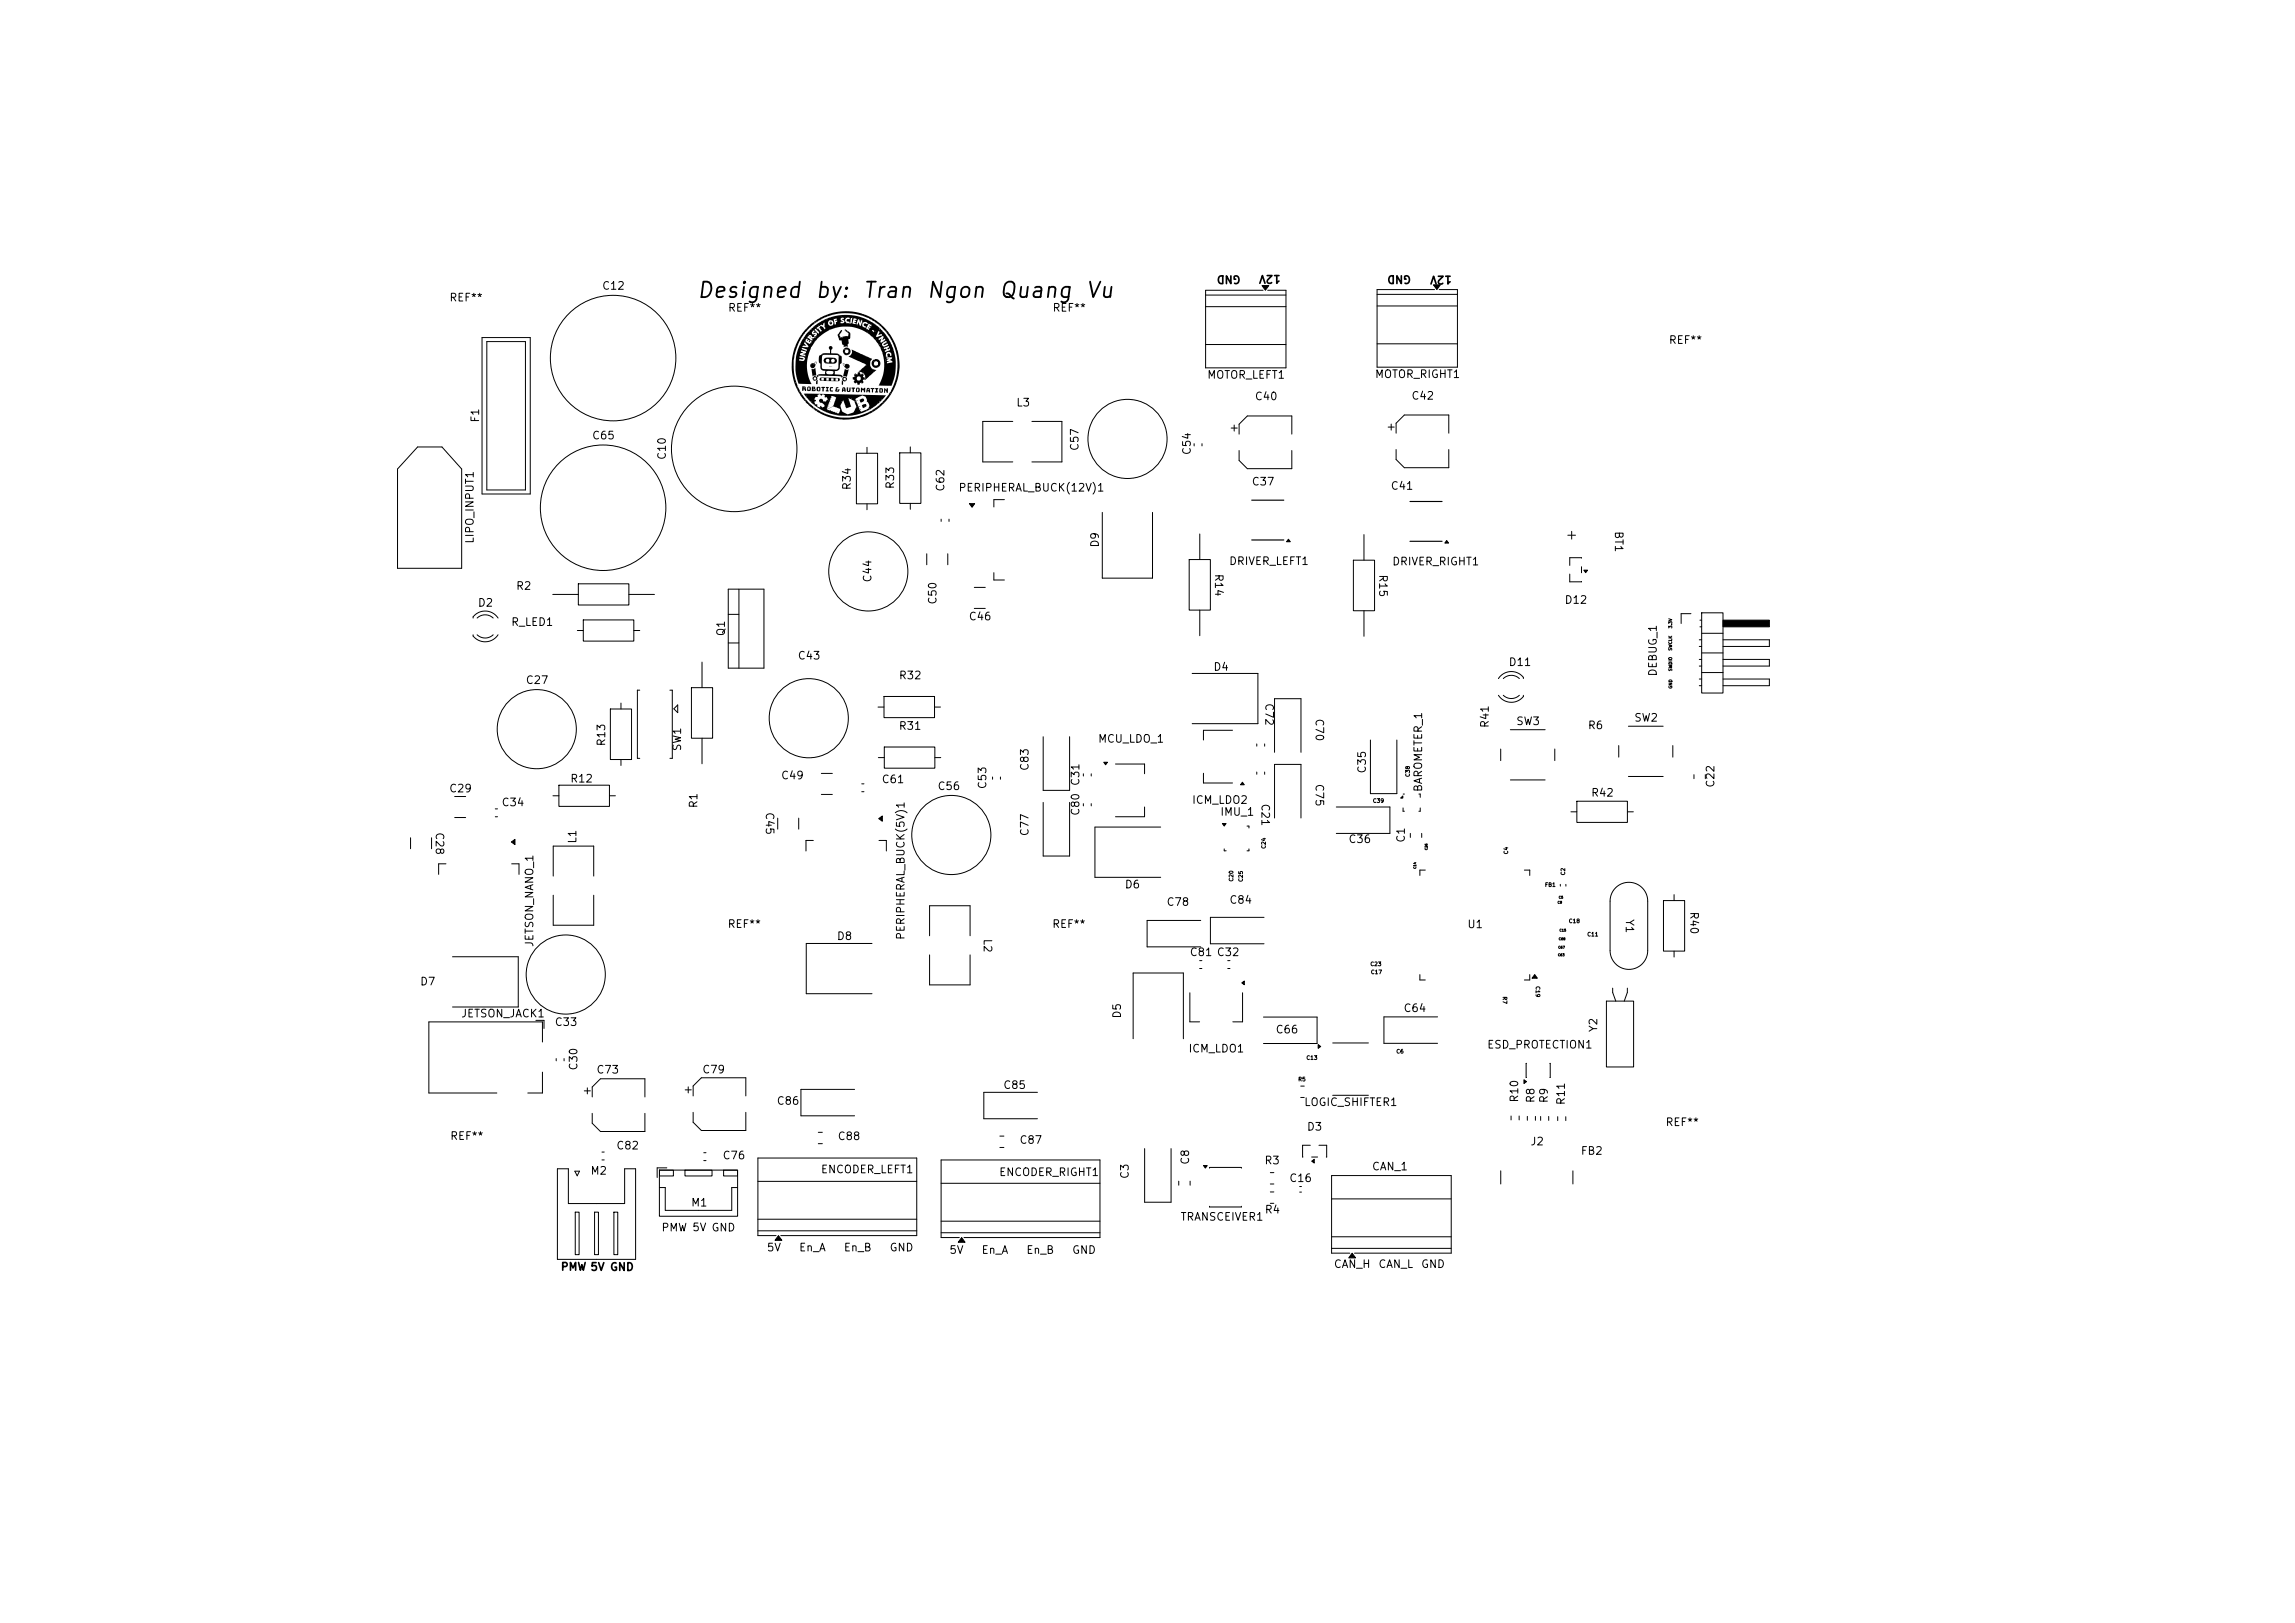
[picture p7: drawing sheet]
<svg xmlns="http://www.w3.org/2000/svg" width="297mm" height="210mm" viewBox="0 0 297 210" stroke-linecap="round" stroke-linejoin="round" font-family="sans-serif">
<defs><g id="words">
<g font-size="2">
<text x="90" y="39.1">Designed</text>
<text x="105.3" y="39.1">by:</text>
<text x="111.5" y="39.1">Tran</text>
<text x="119.7" y="39.1">Ngon</text>
<text x="129.1" y="39.1">Quang</text>
<text x="140.3" y="39.1">Vu</text>
</g>
<g font-size="1">
<text x="160.6" y="35.4" transform="rotate(-180 160.6 35.4)">GND</text>
<text x="165.8" y="35.4" transform="rotate(-180 165.8 35.4)">12V</text>
<text x="182.7" y="35.4" transform="rotate(-180 182.7 35.4)">GND</text>
<text x="188" y="35.4" transform="rotate(-180 188 35.4)">12V</text>
<text x="58.1" y="39.3">REF**</text>
<text x="77.8" y="37.7">C12</text>
<text x="94.1" y="40.6">REF**</text>
<text x="136.1" y="40.6">REF**</text>
<text x="215.9" y="44.7">REF**</text>
<text x="131.4" y="52.8">L3</text>
<text x="156.1" y="49.3">MOTOR_LEFT1</text>
<text x="162.3" y="52">C40</text>
<text x="177.9" y="49.2">MOTOR_RIGHT1</text>
<text x="182.6" y="52">C42</text>
<text x="62.2" y="54.8" transform="rotate(-90 62.2 54.8)">F1</text>
<text x="76.5" y="57.1">C65</text>
<text x="86.4" y="59.6" transform="rotate(-90 86.4 59.6)">C10</text>
<text x="139.8" y="58.4" transform="rotate(-90 139.8 58.4)">C57</text>
<text x="154.3" y="59" transform="rotate(-90 154.3 59)">C54</text>
<text x="110.4" y="63.5" transform="rotate(-90 110.4 63.5)">R34</text>
<text x="116" y="63.4" transform="rotate(-90 116 63.4)">R33</text>
<text x="122.5" y="63.7" transform="rotate(-90 122.5 63.7)">C62</text>
<text x="124" y="63.9">PERIPHERAL_BUCK(12V)1</text>
<text x="161.9" y="63.1">C37</text>
<text x="179.9" y="63.6">C41</text>
<text x="61.5" y="70.4" transform="rotate(-90 61.5 70.4)">LIPO_INPUT1</text>
<text x="142.4" y="70.9" transform="rotate(-90 142.4 70.9)">D9</text>
<text x="208.7" y="68.6" transform="rotate(90 208.7 68.6)">BT1</text>
<text x="66.7" y="76.6">R2</text>
<text x="113" y="75.4" transform="rotate(-90 113 75.4)">C44</text>
<text x="157" y="74.2" transform="rotate(90 157 74.2)">R14</text>
<text x="159" y="73.4">DRIVER_LEFT1</text>
<text x="178.2" y="74.3" transform="rotate(90 178.2 74.3)">R15</text>
<text x="180.1" y="73.4">DRIVER_RIGHT1</text>
<text x="61.8" y="78.7">D2</text>
<text x="66.1" y="81.2">R_LED1</text>
<text x="94.1" y="82.4" transform="rotate(-90 94.1 82.4)">Q1</text>
<text x="121.4" y="78.3" transform="rotate(-90 121.4 78.3)">C50</text>
<text x="125.3" y="80.5">C46</text>
<text x="202.4" y="78.4">D12</text>
<text x="68" y="88.8">C27</text>
<text x="103.2" y="85.6">C43</text>
<text x="116.2" y="88.1">R32</text>
<text x="157" y="87">D4</text>
<text x="195.2" y="86.4">D11</text>
<text x="214.6" y="87.6" transform="rotate(-90 214.6 87.6)">DEBUG_1</text>
<text x="116.2" y="94.7">R31</text>
<text x="163.5" y="90.9" transform="rotate(90 163.5 90.9)">C72</text>
<text x="170" y="92.9" transform="rotate(90 170 92.9)">C70</text>
<text x="192.9" y="94.3" transform="rotate(-90 192.9 94.3)">R41</text>
<text x="196.1" y="94.1">SW3</text>
<text x="205.4" y="94.6">R6</text>
<text x="211.4" y="93.6">SW2</text>
<text x="73.7" y="101.5">R12</text>
<text x="78.6" y="96.6" transform="rotate(-90 78.6 96.6)">R13</text>
<text x="88.4" y="97.3" transform="rotate(-90 88.4 97.3)">SW1</text>
<text x="101" y="101.1">C49</text>
<text x="114" y="101.6">C61</text>
<text x="133.4" y="99.8" transform="rotate(-90 133.4 99.8)">C83</text>
<text x="139.9" y="101.8" transform="rotate(-90 139.9 101.8)">C31</text>
<text x="142" y="96.3">MCU_LDO_1</text>
<text x="170" y="101.3" transform="rotate(90 170 101.3)">C75</text>
<text x="177" y="100.2" transform="rotate(-90 177 100.2)">C35</text>
<text x="222.1" y="102" transform="rotate(-90 222.1 102)">C22</text>
<text x="56.1" y="107.6" transform="rotate(90 56.1 107.6)">C28</text>
<text x="58.1" y="102.8">C29</text>
<text x="64.8" y="104.6">C34</text>
<text x="90.5" y="104.7" transform="rotate(-90 90.5 104.7)">R1</text>
<text x="98.9" y="105" transform="rotate(90 98.9 105)">C45</text>
<text x="121.3" y="102.5">C56</text>
<text x="127.9" y="102.2" transform="rotate(-90 127.9 102.2)">C53</text>
<text x="139.9" y="105.6" transform="rotate(-90 139.9 105.6)">C80</text>
<text x="154.2" y="104.3">ICM_LDO2</text>
<text x="157.8" y="105.8">IMU_1</text>
<text x="163" y="103.9" transform="rotate(90 163 103.9)">C21</text>
<text x="184.3" y="102.6" transform="rotate(-90 184.3 102.6)">BAROMETER_1</text>
<text x="205.8" y="103.3">R42</text>
<text x="74.8" y="109.2" transform="rotate(-90 74.8 109.2)">L1</text>
<text x="133.4" y="108.3" transform="rotate(-90 133.4 108.3)">C77</text>
<text x="174.4" y="109.3">C36</text>
<text x="182" y="109.1" transform="rotate(-90 182 109.1)">C1</text>
<text x="145.5" y="115.2">D6</text>
<text x="150.9" y="117.5">C78</text>
<text x="159" y="117.2">C84</text>
<text x="210.1" y="118.8" transform="rotate(90 210.1 118.8)">Y1</text>
<text x="218.5" y="117.9" transform="rotate(90 218.5 117.9)">R40</text>
<text x="69.3" y="122.6" transform="rotate(-90 69.3 122.6)">JETSON_NANO_1</text>
<text x="94.1" y="120.3">REF**</text>
<text x="108.2" y="121.9">D8</text>
<text x="117.3" y="121.7" transform="rotate(-90 117.3 121.7)">PERIPHERAL_BUCK(5V)1</text>
<text x="127.1" y="121.4" transform="rotate(90 127.1 121.4)">L2</text>
<text x="136.1" y="120.3">REF**</text>
<text x="153.9" y="124">C81 C32</text>
<text x="189.8" y="120.3">U1</text>
<text x="54.3" y="127.8">D7</text>
<text x="59.6" y="131.9">JETSON_JACK1</text>
<text x="145.3" y="131.9" transform="rotate(-90 145.3 131.9)">D5</text>
<text x="181.6" y="131.2">C64</text>
<text x="71.7" y="133">C33</text>
<text x="153.7" y="136.4">ICM_LDO1</text>
<text x="165" y="134">C66</text>
<text x="192.4" y="135.9">ESD_PROTECTION1</text>
<text x="206.9" y="133.6" transform="rotate(-90 206.9 133.6)">Y2</text>
<text x="75" y="138.6" transform="rotate(-90 75 138.6)">C30</text>
<text x="77.1" y="139.2">C73</text>
<text x="90.8" y="139.1">C79</text>
<text x="100.4" y="143.2">C86</text>
<text x="129.8" y="141.2">C85</text>
<text x="168.7" y="143.4">LOGIC_SHIFTER1</text>
<text x="196.7" y="142.7" transform="rotate(-90 196.7 142.7)">R10</text>
<text x="198.8" y="142.8" transform="rotate(-90 198.8 142.8)">R8</text>
<text x="200.6" y="142.8" transform="rotate(-90 200.6 142.8)">R9</text>
<text x="202.8" y="143.1" transform="rotate(-90 202.8 143.1)">R11</text>
<text x="58.2" y="147.7">REF**</text>
<text x="79.7" y="149">C82</text>
<text x="108.3" y="147.8">C88</text>
<text x="131.9" y="148.3">C87</text>
<text x="169.1" y="146.5">D3</text>
<text x="198" y="148.5">J2</text>
<text x="204.5" y="149.7">FB2</text>
<text x="215.5" y="146">REF**</text>
<text x="76.3" y="152.2">M2</text>
<text x="93.4" y="150.3">C76</text>
<text x="106.2" y="152.1">ENCODER_LEFT1</text>
<text x="129.2" y="152.4">ENCODER_RIGHT1</text>
<text x="146.3" y="152.6" transform="rotate(-90 146.3 152.6)">C3</text>
<text x="154.1" y="150.8" transform="rotate(-90 154.1 150.8)">C8</text>
<text x="163.6" y="150.9">R3</text>
<text x="166.8" y="153.2">C16</text>
<text x="177.5" y="151.7">CAN_1</text>
<text x="85.5" y="159.6">PMW</text>
<text x="89.4" y="156.4">M1</text>
<text x="89.5" y="159.6">5V GND</text>
<text x="152.7" y="158.2">TRANSCEIVER1</text>
<text x="163.6" y="157.3">R4</text>
<text x="72.5" y="164.7">PMW 5V</text>
<text x="78.9" y="164.7">GND</text>
<text x="99.2" y="162.2">5V</text>
<text x="103.3" y="162.2">En_A</text>
<text x="109.1" y="162.2">En_B</text>
<text x="115" y="162.2">GND</text>
<text x="122.8" y="162.5">5V</text>
<text x="126.9" y="162.5">En_A</text>
<text x="132.7" y="162.5">En_B</text>
<text x="138.7" y="162.5">GND</text>
<text x="172.5" y="164.3">CAN_H</text>
<text x="178.3" y="164.3">CAN_L</text>
<text x="183.8" y="164.3">GND</text>
</g>
<g font-size=".5">
<text x="182.6" y="100.6" transform="rotate(-90 182.6 100.6)">C38</text>
<text x="177.6" y="104">C39</text>
<text x="163.9" y="109.9" transform="rotate(-90 163.9 109.9)">C24</text>
<text x="195.3" y="110.6" transform="rotate(-90 195.3 110.6)">C4</text>
<text x="202.7" y="113.3" transform="rotate(-90 202.7 113.3)">C2</text>
<text x="159.7" y="114.1" transform="rotate(-90 159.7 114.1)">C20</text>
<text x="160.9" y="114.2" transform="rotate(-90 160.9 114.2)">C25</text>
<text x="199.9" y="114.9">FB1</text>
<text x="203" y="119.6">C18</text>
<text x="177.3" y="125.1">C23</text>
<text x="205.4" y="121.3">C11</text>
<text x="177.4" y="126.2">C17</text>
<text x="194.4" y="128.9" transform="rotate(90 194.4 128.9)">R7</text>
<text x="198.6" y="127.5" transform="rotate(90 198.6 127.5)">C19</text>
<text x="169" y="137.3">C13</text>
<text x="180.6" y="136.4">C6</text>
<text x="168" y="140">R5</text>
</g>
<g font-size=".4">
<text x="216.5" y="81.4" transform="rotate(-90 216.5 81.4)">3.3V</text>
<text x="216.5" y="84.2" transform="rotate(-90 216.5 84.2)">SWCLK</text>
<text x="216.5" y="86.9" transform="rotate(-90 216.5 86.9)">SWDIO</text>
<text x="216.5" y="89.2" transform="rotate(-90 216.5 89.2)">GND</text>
</g>
<g font-size=".3">
<text x="183.3" y="112.5" transform="rotate(-90 183.3 112.5)">C14</text>
<text x="184.8" y="110" transform="rotate(-90 184.8 110)">C26</text>
<text x="201.5" y="117">C9</text>
<text x="201.7" y="116.3">C5</text>
<text x="201.6" y="123.8">C63</text>
<text x="201.6" y="122.8">C67</text>
<text x="201.7" y="121.7">C68</text>
<text x="201.8" y="120.6">C15</text>
</g>
</g></defs>
<g fill="#000">
<path d="M103.8 50h.4l.1 .6h-.1l-.2-.2v.2h-.2v-.4h.3l-.1-.1-.2 .1v-.1h.4h-.4zM104 50.9l10.7 .2-1 1.1-1 .8-1.9 .7-1.7 .1h-.7l1.3-.1h-1.6l-.5-.1h.6l-.7-.1-.8-.2 .2-.1-.2 .1-.4-.3 .8 .1-.1-.1h-.8h.8l.4 .1 .1-.1 .1 .2h.2l-.1 .1h.3l.1 .1 .4 .1 .2-.3v-.2l-.4-.3-.5-.1-.8 .4-.9-.1h.9l.8-.4h1l.2 .7 .7 .4 .7-.2 .4-.7h.1l-.1-.1h.2h-.2l-.2-.5v-.2h.1h-.1l-.4-.2h.5l.1 .2 .2-.1-.2 .2 .3 .6 .2-.1-.2 .2 .1 .3 .3 .3 .3-.2h.4h-.4h.4l-.1-.1 .1-.1h.4h-.4l.2-.1h.2h-.2l.1-.3-.1-.3h1.1v-.1v.1h-1.1l-.1-.2h1.5l.1-.1-.1 .1h-1.5l-.1-.1v-.3h1.9h-1.9l-.2-.3-.4-.1-.5 .2-.4 .3h-.5l-.2-.1h.2l-.4-.1v.1l.3 1-.6 .2-.4-1h.7v.1v-.1h-.7l-.3 .7h-1l.2-.6 .9 .1v-.1h-.9l.2-.4-.6-.3v.2l.1 .1h-.2l-.2 .4 .2 .1h-.2l-.1 .2 .2 .1h-.2l-.1 .1 .2 .2h-.2l-.1 .3h-.9l-.2-.1h.2l.1-.1-.3 .1-1.1-.9 .2 .1 .1-.1h-.3l-.2-.2 1 .1v.1l-.2 .1 .1 .3h.3v.3l.2 .1h.1l.2-.2 .1 .2 .3-.1v-.1h.3l.1 .1-.1-.1h-.3l-.7-.6h.1l-.1-.1 .2-.2 .3 .1v.2l.4 .1 .1-.2h.3v-.1l-.3 .1 .1-.1-.1-.2v-.1h-.3v-.3l-.2-.1-.2 .2-.2-.2-.3 .1v.2l-.3 .1-.1 .3h-.8l-.2-.3v-.1l-.2-.1 .1 .1 .1-.1h-.2zM104.5 50.1h.4v.5h-.4v-.4h.1l.1 .3 .1-.2-.1-.2-.2 .1v-.1l.4 .1zM105.1 50l.4 .1v.5h-.4v-.2l.4 .1-.1-.1h-.3v-.2l.2 .1 .1-.1h-.3zM105.2 48.8h.1l.1-.1h.3l.1 .2-.1 .3-.2 .1-.2-.1h.2h.1h-.1l-.3-.1h.4v-.1l-.2-.2-.1 .3h-.1zM105 47.7l.3 .1 .2-.2 .1 1h-.3l-.1 .1zM105 47.1h.4l.1 .1 .1-.4-.2 .3h-.4l.4-.1 .2-.2 .1 .1-.2 .5-.1 .1-.2 .1-.3-.1v-.3v-.1l.4 .1-.4-.1zM105.8 49.1v.6h-.2v-.4zM105.7 50.1h.4v.5h-.4v-.3h.2v.2h.1v-.3l-.3 .1v-.1h.4h-.4zM106.3 50.1h.5l-.2 .1v.4h-.2v-.4zM106.9 50.1h.3l-.1 .2 .1 .3h-.3l.1-.2zM106.7 46.4l.3-.1h1l.3 .2v.3l-.3 .2h-1.2l.2-.1-.2 .1-.1-.1h.1h-.1l-.1-.2h.3l.1 .2 .2 .1h.4v-.1l-.4 .1 .1-.4h.3v.2l.2 .1 .2-.1v-.3l-.2-.1-.2 .2h-.3l-.1-.2 .9 .1v-.1h-1l-.2 .3h-.3l.1-.3h.1h1.1z"/>
<path d="M106.1 48.9l.1-.1 2.3 .1 .1 .1 .1 .2-.2 .1h-2.3h2.2v-.1h.2h-.2l.1-.2 .1 .1v-.1h-.5v.3h-1.9h1.7v-.3h-.3l-.1 .3h-1.3h1l.1-.4h-.4v.3h-.7h.4v-.3h-.3v.3h-.2zM106 46l.3-.1h2.1l.1 .1-.1-.1h-2.1l.3-.2h.8v-.4l-.1-.3 .1-.2h.3v.2l-.1 .3v.4l.8 .1 .5 .3v.9l-.2 .1v.6l-.3 .3h-.4v.4l.9 .1 .2 .2-.1 .2-.2-.2h-.6l-2.3-.1h.1l-.2 .2-.1-.2 .2-.1 .9-.1v-.2h.1l.1 .1 .1 .1h.7l.1-.4h-.8l-.2 .1 .1-.1-.1 .2h-.1v-.2l-.4-.1-.2-.2v-.4h.2v.3l.1 .1 1.8 .1 .2-.2v-1.5l.2-.1-.2 .1-.1-.2h-1.9l-.1 .3v1.1h-.2v-.3h-.2l.1-.1-.1 .1v-.1zM107.4 41.7h.2v.3l-.2-.1v-.2v.1l.2-.1zM107.4 50.1h.4v.1l-.2 .1-.1 .2h.3v.2l-.4-.1zM107.3 47.4l.1 .1 .3-.1-.3 .1zM108.2 50.1h.3v.1h-.2l.1 .2-.1 .1h.1l.1-.1h.1l-.1 .3-.4-.1zM109 49.2l.1 .2v.4l-.2-.1zM109.1 47l.7 .1 .1 .2v.3l-.2 .1h-.2l.2-.1-.2 .1-.4-.6 .2 .3v-.2l.4-.1-.4 .1-.1-.2zM109.1 50.1l.3 .1v.5l-.2-.1-.1 .1h-.1v-.4l.3 .1-.1-.1h-.2zM109.1 48.8h.3l.1 .1-.4-.1h.4l.1 .2v.2l-.3 .2-.2-.1-.1-.3h.2l.1 .2h.2l-.2-.3-.3 .1zM109.3 47.7l.3 .2 .2-.1-.2 1-.2-.1h-.3zM108.8 42.7h.1l.1 .1-.4 .5 .2 .4h.2v-.1h-.1l.9-.1v-.4l-.2-.2 .1 .1v-.1h-.1l-.3-.1 .2-.1-.2-.1 .7 .5v.6l-.2 .2v.5l-.1 .2v.3l-.2-.1-.3 .1 .2-.1h-.2v-.2l-.2-.1-.1-.5-.2 .1-.1-.2-.1-.2h.3h-.3l-.1-.4z"/>
<path d="M109.2 45.1l.6 .1v-.1h-.6l.4-.1 .3 .1 .2 .3-.1 .2h-.1l.1 .2-.4 .2-.3-.1 .3-.1 .1 .1-.5-.1v-.1h-.1l.2-.1-.2 .1v-.1l.1-.4 .2 .1-.1 .2 .2 .2h.2l.1-.3-.1-.2h-.5zM104.7 42.8l.2-.2h.5l.5 .6 .1-.2-.2-.2 .2 .1-.3-.3h.2h-.2l-.2-.1-.1 .1h-.5l.2-.1h.6l.1 .1 .1-.1 .4 .4 .1-.1-.2-.2 1.2 .1-1.2-.1 .1-.1-.1 .1-.1-.1 .1-.1h-.2l.2-.2h-.1l-.4 .3h-.6l.1-.1 .2-.1 .1-.1-.2 .1 .1-.2 .8 .1 .3 .1 .2 .3 .1-.1v-.1l1.4-.1-1.4 .1-.1-.2v-.4h.4l.1 .2 .3 .2 .2-.1h3.2h-3.2l.2-.3-.1-.3-.4-.1-.2 .1-.1 .3h-.4v-.1l-.2 .4-.2-.1-.2 .1h-.1v-.1l-.1 .1h-.5l1.4-.8 1.1 .1 .1 .6h.2v-.2h.5l.2 .1h1.4l.6 .1 .2-.3 .2 .4h.3v.1l.4 .2h.1v-.2l-.3-.1v-.2h.6l-.3-.2h-.2l-.3 .1v.3h-.2l.2-.4 .1 .1v-.1h-.1v-.2l-.1-.1-.2 .4-.1-.4h.3l-.4-.1-.3 .6h-.1v-.1l-.2-.1 .3-.1v-.1l-.2-.1h.2v-.2l.5 .1-.8-.1-.2 .7h-1.4l.3-.2 .1-.1-.1-.1h.2l.1 .3h.7l.1-.7-.2 .1-.1 .6-.1-.2h-.3v-.2l.1-.1h.2l.1-.2h-.1h.5h-.8l-.2 .2v.2l-.4-.2h.2v-.2h-.3l-.1 .1v.2l.3 .2h-.3l-.1 .2h-.5v-.1l.1-.1v-.1h-.2v-.1h.2v-.2l-.4 .2h-.9v-.1l.9-.1-1.1 .1 .7-.2 2-.1-2 .1 1.4-.1h-1.3a5.7 5.7 0 0 1 4.7 .4l1.1 .6 1 1 .6 .9 .6 1.2a6.8 6.8 0 0 1-.2 4.8h-1.7l.3-.5h1.5h-1.5v-.1a5 5 0 0 0 .4-2.5l.2-.1-.2 .1v-.3h.2v.1v-.1h.1h-.3l-.1-.2h.4l.1 .1h.3l-.3 .2v.1l.3 .1h-.3v.2l.7-.1-.1-.2-.3-.1 .3-.2 .1-.2-1.2 .1v-.1h.4h-.4v-.2h.3l.2 .2 .1-.1-.1-.2 .1-.1h.2l.1 .2 .1 .1v-.3l-.1-.2-.3-.1-.2 .2-.1 .3h-.3l-.2-.6h.4h-.4l-.1-.3h.3l-.4-.1h.5v.2l.3-.1v.2l-.2 .1v.1l.7-.2 .4 .1-.4-.1v-.2l-.3 .1-.1-.2 .3 .1-.3-.1 .3-.1-.1-.1-.6 .2h-.5l.1-.1h-.1l-.2-.3h.2h-.2h.4l.2 .2h.2l.4-.2v-.2l-.4 .2h-.2l.1-.1h.3l-.1-.1-.2 .1 .4-.2-.1-.1-.1-.1-.2 .1-.3 .4h-.4l-.5-.7h.3h-.4h.6l.1 .1 .3-.2-.2 .5h.1h.3v-.1h-.1l.4-.3-.1-.1-.3 .2 .1-.3v-.3l-.6 .5h-.6l-.1-.2-.2-.2h.2h-.3h.6l.2 .1 .5-.2 .1 .1 .1-.1-.1-.2-.4 .1 .1-.3h.2h-.2l-.1-.2h.5h-.5l-.3 .7h-.7l-.4-.4 .2 .1-.2-.1v-.1h-.2h1h-1h-.1h.4h-.4l-.3-.2h1.1l.3 .2v-.1h.2l-.4-.2-.1 .1h-1.1l-.5-.2h1l-1.2-.1h1.1l.3 .2 .1-.1h1.3v.1v-.2v.1h-1.3l.2-.3h-.2l.3-.1-.3 .1v-.2l.2 .1 .1-.1-.1-.1h.1h-.1l-.3-.1-.3 .6h-1.1a5.2 5.2 0 0 0-3.6 .2l-1.6 1.1-.8 1.1h-.1l-.2 .7a5 5 0 0 0 .3 4.1l-1.6-.1-.3-.6a6 6 0 0 1-.1-2.4l1 .1 .2-.4-.2-.1-.5-.1v.2l.4 .1 .1 .1h-.5l-.1 .1h-.4l.1-.7h.4l.7 .3v-.3l-.4-.1h.3l.2-.3-.5-.1-.1-.1-.1 .2 .3 .1-.3 .1-.1 .2h-.4l.2-.8h.4l.7 .3v-.1l-.6-.3-.1 .1h-.4l.1-.2h1.1h.1l-.4-.6h.1h-.2v.2l.2 .2h-.3l-.2 .2h-.4l.1-.3h.1v-.1l-.1 .1 .2-.5h.5l.2 .2v.1l.1-.1 .3 .2 .1-.2 .1 .1-.1-.1 .2-.1-.2-.2-.1 .3-.1-.1 .1-.2h-.1l-.2 .1v-.2l-.1-.1-.1 .1-.1 .2h-.5l.1-.1h.4h-.4l.1-.1 .2-.1-.2 .1 .1-.2h.5l.3 .2v.1h.8h-.5l-.1-.2 .6-.2h-.5l-.2-.3h-.2l-.2 .4h-.5l.5-.1h-.4l.1-.1h.4h-.4l.1-.2h.4h-.4l.2-.2h.6l.1 .2h.3l-.2 .1 .1 .1h.3h-.1l.1-.2v-.2h-.5l.2-.2v-.1l.2 .1-.1-.1h-.3l-.1 .3h-.6l.1-.2 .2 .1zM109.6 50.1h.2v.4v.1l.1-.4 .2-.1-.1 .6h-.4v-.4h.1h-.1zM104.6 42.2l.8-.6 .2 .1-.2-.1 .2-.1-.2 .1 .5-.3 .5-.1-.5 .1 .3-.2 .3-.2h.6h-.6l.6-.2a6.8 6.8 0 0 1 4.5-.1l1.2 .5 1.6 1.2 1 1.3 .5 1 .2 .7a6.6 6.6 0 0 1-.7 5.4l-1 1.4-.9 .8-.8 .5-1.8 .7-1.1 .2h-.9a6.3 6.3 0 0 1-2.5-.7l.6 .1-.6-.1-.7-.4v-.1h.1l-.2 .1-.1-.1-.2-.2h.1l-.4-.2 .4 .1-.1-.1h-.3l-.2-.2-.2-.2 .1 .1v-.1h-.2l-.2-.3h.2h-.2v-.1l-.1 .1-.1-.2h.2h-.2l-.1-.1h.1h-.1l-.4-.5-.1-.1h.3h-.3v-.1v-.1h-.1l-.1-.2h.2h-.2l-.2-.5h.1h-.1l-.1-.1h.2v-.1l-.2 .1-.2-.5v-.1h.2v-.1l-.2 .1-.1-.1v-.3h.2h-.2l-.1-.2-.1-1.7h.2v.3a7.4 7.4 0 0 0 .5 2.5l.3 .6 .7 1v.1h-.1l.4 .3v.1h.1l.8 .6v.1h.1l.7 .5h.1l.5 .2a7.3 7.3 0 0 0 3.2 .5l1.3-.2 1.3-.5h-.2l.4-.2 .1 .1-.1-.1 .3-.2 .3 .1-.3-.1 .2-.1h.2v-.1l-.2 .1 .3-.2h.2v-.2l-.1 .2h-.1l.6-.6 .1 .1-.1-.1 .1-.1h.2h.1h-.3l.5-.6 .3-.1-.3 .1 .2-.2 .1-.2h.2h-.2l.2-.2 .5-1.2h.2h-.2l.1-.6h.1h-.1l.2-1.1v-1.6h.1h-.1l-.2-.9-.5-1.3-.6-.9 .2 .1-.2-.1-.2-.2 .2-.1-.2 .1-.1-.1h.1h-.1l-.6-.6h.3h-.3l-.2-.2h.1l-.5-.3h.2h-.2l-.2-.1 .1-.1-.1 .1-.3-.2h.4h-.5l-.3-.3-1.3-.4 .8 .1v-.1h-.8a7.1 7.1 0 0 0-4.4 .4l-.8 .4-.4 .3h-.1v.1l-.7 .6-.4 .4-.2 .1 .1 .1-.5 .6-.4 .6-.5 1.6-.1 1.3-.2-.1a4.2 4.2 0 0 1 .4-2.3l.5-1 .2 .1-.2-.1 .2-.3 .1 .1-.1-.1 .2-.4 .5-.5h.1h-.1l.2-.2h.3h-.3zM109.9 41.8h.1zM110.2 50.2h.5l-.2 .1v.4h-.2v-.4h-.1zM110.2 45.2l2.7 1.2-.3 .4 .1 .8 .2 .1v.1l.5 .1-.3 .2-.1 .2-1.1 .9v-.6l-.2-.3h.1l-.4-.2h.3h-.6h.2h-.2l.3-.2h-.1l.2-.2h1.3h-1.3l.6-.4-.3-.3 .1 .1v-.1h-.3l-1.8-.9h.2h2h-2l.2-.4zM110.8 50.2h.4v.5h-.4v-.4h.1v.3h.2v-.2l.1-.1h-.4zM111 52.2h.1zM110.6 48.4l.1-.1 .1 .1h.2v-.2h.3l.1 .3v-.1l.2 .1-.1-.1 .1-.1 .2 .2-.1 .2 .2 .2v.2l-.2 .1 .1 .2-.2 .3-.3-.2-.1 .3h-.2l-.1-.3-.2 .1-.2-.1h1h-1v-.1l.1-.2-.2-.1v-.1h.5l.1 .2h.2l.2-.2-.1-.2 .2-.1h-.4l-.2 .3h-.5v-.2h.1l.1-.1h.1h-.1l-.1-.2 .3-.1zM111.3 53l.1-.1zM111.4 50.2h.2l.1 .1 .3-.1v.6l-.2-.1v-.2h-.1h-.1l-.1 .2h-.1z"/>
<path d="M111.3 51.7l.3-.1h.2v.2l-.1 .2-.3 .1zM111.6 52.4h.1h.2v-.1l-.2 .1 .3-.1 .1 .2-.4 .3-.1-.2h.4h-.4zM112.2 50.2h.3l.1 .6h-.2v-.2l-.3 .2v-.3h.3v-.2l-.1 .2h-.2zM112.4 42.4h.1v.1l-.2-.1zM112.7 50.2h.5l-.1 .1h-.1l-.1 .5h-.1v-.5h-.1h.2h-.2zM113 46.6l.1-.1 .1 .1v-.1h.1l.5 .1 .1 .4-.1 .4-.4 .2-.3-.1h.5h-.6l.7-.1h-.8l-.1-.2 .7 .1 .1-.1v-.2v-.1l-.1-.2-.3 .1-.1 .2v.2h-.3l.1-.5 .2 .1-.2-.1zM113.3 50.2h.4l-.2 .3 .1 .3h-.4l.2-.3zM113.8 50.3h.4v.5h-.4v-.3h.1l.1 .2 .1-.1v-.3l-.2 .2h-.1l.1-.2-.1 .1zM114.4 50.2l.2 .1v.1h.1l.1-.1 .1-.1v.6h-.2l-.1-.3-.1 .3h-.1z"/>
<circle cx="104.8" cy="43.6" r=".07"/>
</g>
<g fill="none" stroke="#000" stroke-width=".13">
<path d="M156 38.2h10.4M156 39.7h10.4M163.5 37.6h-7.5v10h10.4v-10h-2.3M178.2 38.1h10.4M178.2 39.6h10.4M185.7 37.5h-7.5v10h10.4v-10h-2.3M54 57.8h3.2l2.5 2.9v12.8h-8.3v-12.8zM62.4 43.7h6.2v20.2h-6.2zM63 44.2h5v19.2h-5zM110.8 58.7h2.8v6.5h-2.8zM112.2 57.9v.8M116.4 58.6h2.8v6.5h-2.8z"/>
<path d="M117.8 57.8v.8M131.1 54.5h-3.9v5.3h3.9M133.5 54.5h3.9v5.3h-3.9M154.5 57.4v.3M155.6 57.4v.3M156 44.6h10.4M159.3 55.4h.8M159.7 55v.8M160.4 56.2v-1.3l1-1.1h5.8v2.4M160.4 58.3v1.3l1 1h5.8v-2.3M178.2 44.5h10.4M179.6 55.3h.8"/>
<path d="M180 54.9v.8M180.7 56.1v-1.3l1-1.1h5.8v2.4M180.7 58.2v1.3l1 1h5.8v-2.3M61.7 80a1.5 1.5 0 0 1 2.1 0M64.5 80a1.99 1.99 0 0 0-3.3-.2v.2M71.5 76.9h3.3M74.8 75.5h6.6v2.8h-6.6zM81.4 76.9h3.3M94.2 76.2h4.7v10.3h-4.7zM94.2 79.5h1.4M95.6 76.2v10.3M112.2 65.2v.8"/>
<path d="M117.8 65.1v.8M119.9 71.7v1.4M121.8 67.2v.3M122.7 71.7v1.4M122.8 67.2v.3M126.1 76h1.4M126.1 78.7h1.4M128.6 74.1v1h1.4M130 64.7h-1.4v.9M142.6 66.3v8.5h6.5v-8.5M153.9 72.4h2.7v6.5h-2.7zM155.3 69.1v3.3"/>
<path d="M155.3 78.9v3.4M175.1 72.5h2.8v6.5h-2.8zM176.5 69.2v3.3M176.5 79v3.3M202.9 69.3h1M203.1 74.3v1l1.6-.1M203.4 68.8v1M204.7 72.2h-1.6v1M204.7 73.3v.8M218.8 79.4h-1.2v1.3M220.2 79.3h2.8v10.4h-2.8zM61.7 82.1a1.5 1.5 0 0 0 2.1 0"/>
<path d="M64.5 82.1a1.99 1.99 0 0 1-3.3 .2v-.2M74.7 81.6h.8M75.5 80.2h6.5v2.8h-6.5zM79 91.7h2.7v6.6h-2.7zM80.4 91v.7M80.4 98.3v.8M82 81.6h.8M82.8 89.3h-.3v8.8h.3M86.7 89.3h.3v8.8h-.3M87.7 91.2v1l-.5-.5zM89.5 89h2.7v6.5h-2.7zM90.8 85.7v3.3"/>
<path d="M90.8 95.5v3.3M94.2 83.2h1.4M113.6 91.5h.8M113.7 98h.7M114.4 90.1h6.5v2.8h-6.5zM114.4 96.7h6.6v2.7h-6.6zM120.9 91.5h.8M121 98h.7M135 95.3v7h3.4v-7M144.4 98.9h3.7v1.2M154.3 87.1h8.5v6.5h-8.5M159.5 94.5h-3.8v1.3"/>
<path d="M162.6 96.3v.3M162.6 99.9v.3M163.7 96.3v.3M163.7 99.9v.3M164.9 97.3v-6.9h3.5v6.9M177.4 95.8v6.9h3.4v-6.9M193.9 87.8a1.99 1.99 0 0 1 3.2-.2v.2M194.2 96.9v1.5M194.5 87.8a1.5 1.5 0 0 1 2.1 0M194.5 90a1.5 1.5 0 0 0 2.1 0M195.5 94.4h4.5M197.1 90v.1a1.99 1.99 0 0 1-3.2-.1"/>
<path d="M201.2 96.9v1.5M209.5 96.5v1.5M210.7 94h4.5M216.5 96.5v1.5M219.9 82.8h.3M219.9 83.6h.3M219.9 85.3h.3M219.9 86.2h.3M219.9 87.9h.3M219.9 88.7h.3M220 80.2h.2M220 81.1h.2"/>
<path d="M220.2 81.9h2.8M220.2 84.5h2.8M220.2 87h2.8M223 82.8h6v.8h-6M223 85.3h6v.9h-6M223 87.9h6v.8h-6M53.1 108.4v1.4M55.9 108.4v1.4M57.7 111.8h-.9v1.3M58.8 103.1h1.5M58.8 105.8h1.5M64.1 104.7h.3"/>
<path d="M64.1 105.7h.3M66.2 111.8h1v1.3M71.6 103h.7M71.6 113.4v-3.9h5.2v3.9M71.6 115.8v3.9h5.2v-3.9M72.3 101.6h6.6v2.7h-6.6zM78.9 103h.7M100.6 105.9v1.4M103.4 105.9v1.4M105.3 108.8h-1v1.3M106.3 100.1h1.4M106.3 102.8h1.4"/>
<path d="M111.5 101.4h.3M111.5 102.4h.3M113.8 108.8h.9v1.3M128.5 100.5v.3M129.5 100.5v.3M135 103.8v7h3.4v-7M140.2 100.1v.3M140.2 104v.3M141.2 100.1v.3M141.2 104v.3M148.1 104.4v1.3h-3.7M150.2 107h-8.5v6.5h8.5"/>
<path d="M155.4 119.1h-6.9v3.4h6.9M155.7 100.1v1.2h3.8M158.4 109.8v.3h.3M161.4 106.9h.2v.2M161.6 109.8v.3h-.2M163.6 118.7h-7v3.4h7M164.9 105.8v-6.9h3.5v6.9M172.9 104.4h7v3.4h-7M181.6 104.5v.5h.1M181.6 102.7h.1M182.5 107.8v.6M183.6 102.7h.2v.5"/>
<path d="M183.8 104.5v.5h-.2M184 107.8v.6M184.4 112.6h-.6v.7M195.5 100.9h4.5M197.3 112.6h.7v.7M201.9 114.4v.3M202.6 114.4v.3M203.3 105h.8M204.1 103.7h6.5v2.7h-6.5zM209.1 114.9a2.44 2.44 0 0 1 2.6-.5 2.44 2.44 0 0 1 1.5 2.2v6.4a2.44 2.44 0 0 1-2.4 2.4 2.44 2.44 0 0 1-2.4-2.4v-6.4a2.44 2.44 0 0 1 .7-1.7zM210.6 105h.8M210.7 100.5h4.5"/>
<path d="M215.3 116.5h2.7v6.6h-2.7zM216.6 115.8v.7M219.2 100.2v.6M220.7 100.2v.6M58.6 123.8h8.5v6.5h-8.5M69.4 132h1v1.1M70.2 134.8v-2.6h-14.7v9.2h8.8M70.2 138.7v2.7h-1.9M72 137v.3M73 137v.3M112.8 122.1h-8.5v6.5h8.5M120.3 121.1v-3.9h5.2v3.9"/>
<path d="M120.3 123.6v3.8h5.2v-3.8M146.6 134.4v-8.5h6.5v8.5M154 128.5v3.7h1.2M155.2 124.3h.3M155.2 125.3h.3M158.9 124.3h.3M158.9 125.3h.3M160.8 128.5v3.7h-1.3M163.5 131.6h6.9v3.4h-6.9M172.5 135h4.6M183.8 126.1v.7h.6M186 131.6h-6.9v3.4h6.9"/>
<path d="M197.6 137.6v1.8M198 126.1v.7h-.7M200.6 137.6v1.8M207.9 129.5h3.5v8.6h-3.5zM208.7 127.9v.5l.4 1.1M210.6 127.9v.5l-.4 1.1M216.6 123.1v.7M72.1 151.2h1.5v4.5h7.2v-4.5h1.5v11.8h-10.2zM74.4 151.5h.6l-.3 .6zM74.4 156.8h.5v5.5h-.5zM75.6 141.2h.8M76 140.8v.7"/>
<path d="M76.6 141.9v-1.2l1.1-1.1h5.8v2.3M76.6 144.1v1.2l1.1 1.1h5.8v-2.3M76.9 156.8h.5v5.5h-.5zM77.9 150.1h.3M77.9 149.1h.3M79.4 156.8h.5v5.5h-.5zM85.3 151.4h10.2v6h-10.2zM85.3 153.7h.8v2.9h8.6v-2.9h.7M85.3 151.4h1.8v.8h-1.8zM86.3 151.1h-1.3v1.3M88.6 151.4h3.5v.8h-3.5zM88.7 141h.8"/>
<path d="M89.1 140.6v.8M89.7 141.8v-1.3l1.1-1h5.7v2.3M89.7 143.9v1.3l1.1 1.1h5.7v-2.4M91.1 149.2h.3M91.1 150.2h.3M93.6 151.4h1.8v.8h-1.8zM98.1 152.9h20.5M98.1 157.8h20.5M98.1 159.3h20.5M100.4 159.9h-2.3v-10.1h20.5v10.1h-17.6M105.9 146.5h.5M105.9 148h.5"/>
<path d="M110.6 141h-6.9v3.4h6.9M121.8 153.1h20.6M121.8 158h20.6M121.8 159.5h20.6M129.4 147h.5M129.4 148.5h.5M134.3 141.3h-7v3.5h7M148.1 148.6v7h3.5v-7M152.5 152.8v.6M154 152.8v.6M156.5 151.2v-.1h4.1v.1M156.5 156.1v.1h4.1v-.1"/>
<path d="M164.4 151.7h.5M164.4 153.2h.5M164.4 154.2h.5M164.4 155.7h.5M168.2 153.5h.2M168.2 154.3h.2M168.3 140.5h.5M168.3 142h.5M169.6 148.2h-1v1.5M169.7 149.7h.8M170.7 148.2h1l-.1 1.5M172.3 155.1h15.5"/>
<path d="M172.5 141.7h4.6M194.2 151.5v1.7M195.5 144.4v.5M196.6 144.4v.5M197.7 144.5v.5M198.7 144.5v.5M199.4 144.5v.5M200.4 144.5v.5M201.6 144.5v.5M202.6 144.5v.5M203.6 151.5v1.7M124.1 160.1h-2.3v-10h20.6v10h-17.7"/>
<path d="M172.3 160h15.5M172.3 161.5h15.5M174.7 162.2h-2.4v-10.1h15.5v10.1h-12.5"/>
<circle cx="79.3" cy="46.3" r="8.1"/>
<circle cx="95" cy="58.1" r="8.1"/>
<circle cx="145.9" cy="56.8" r="5.1"/>
<circle cx="78" cy="65.7" r="8.1"/>
<circle cx="112.4" cy="73.9" r="5.1"/>
<circle cx="69.5" cy="94.3" r="5.1"/>
<circle cx="104.7" cy="92.9" r="5.1"/>
<circle cx="123.1" cy="108" r="5.1"/>
<circle cx="73.2" cy="126.1" r="5.1"/>
</g>
<g fill="#000" stroke="#000" stroke-width=".13">
<path d="M163.3 36.9h.9l-.4 .7zM185.5 36.9h.9l-.4 .6zM125.5 65.2h.6l-.3 .4zM166.7 69.8l.3 .3h-.5zM187.2 69.9l.3 .4h-.5zM205 73.8h.4l-.2 .3zM142.8 98.6h.5l-.2 .4zM223 80.2h6v.9h-6zM66.2 109l.4-.4v.7zM113.7 105.9l.5-.3v.7zM158.2 106.6h.5l-.3 .3zM160.8 101.2l.2 .3h-.5z"/>
<path d="M181.5 103v.3h-.2zM160.7 127.2l.3-.3v.5zM170.6 135.2l.3 .2-.3 .2zM197.2 139.7l.4 .3-.4 .2zM198.6 126.1l.4 .5h-.7zM155.7 150.8h.5l-.2 .3zM169.7 150.3l.4-.3v.5zM100.7 159.9l.5 .6h-.9zM124.5 160.1l.4 .6h-.9zM175 162.2l.4 .6h-.9z"/>
</g>
<path d="M162 64.7h4.1M162 69.9h4.1M182.5 64.9h4.1M182.5 70h4.1" fill="none" stroke="#000" stroke-width=".15"/>
<use href="#words"/>
</svg>
